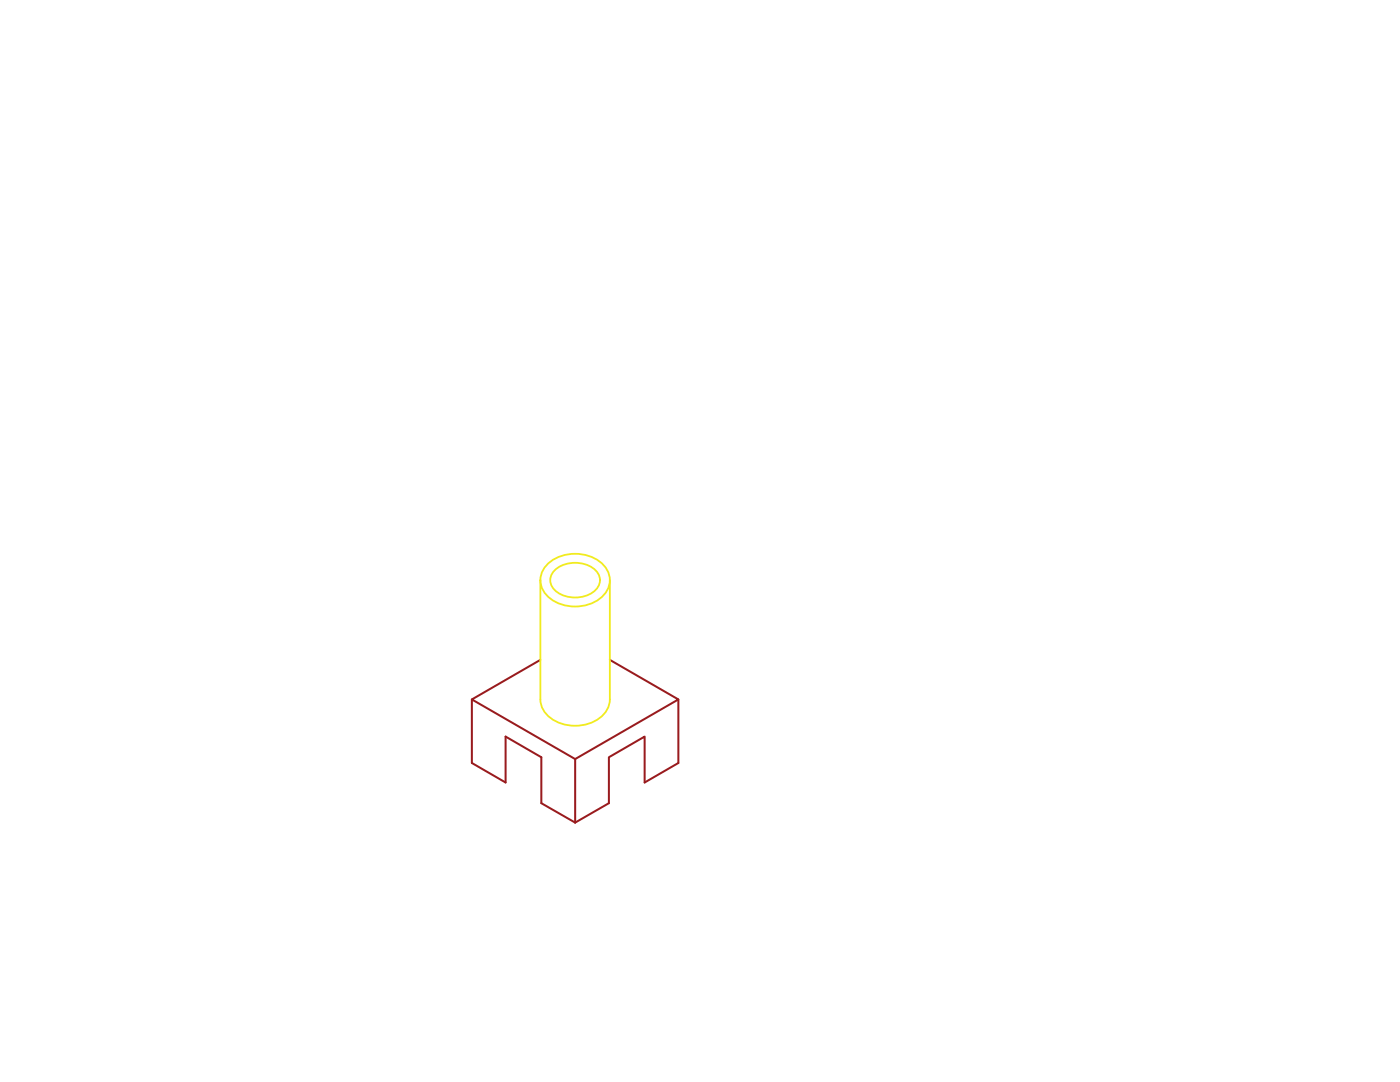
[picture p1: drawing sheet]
<svg xmlns="http://www.w3.org/2000/svg" width="279mm" height="216mm" viewBox="0 0 279 216" stroke-linecap="round" stroke-linejoin="round" font-family="sans-serif">
<!-- layer: 0 -->
<path d="M94.2 139.6v12.6l6.7 3.9v-9.1l7.1 4.1v9.2l6.8 3.8M107.8 131.7l-13.6 7.9 20.6 11.9 20.6-11.9-13.7-7.9M135.4 139.6v12.6l-6.7 3.9v-9.1l-7.2 4.1v9.2l-6.7 3.8M114.8 151.5v12.6" fill="none" stroke="#991b1e" stroke-width=".4"/>
<path d="M107.8 115.8v23.8a5.6 5.6 0 0 0 4.8 4.9 8 8 0 0 0 8.3-2.5l.7-1.6 .1-.8v-23.8M109.2 112.7a8.2 8.2 0 0 1 11.7 .6 4.4 4.4 0 0 1-1.2 6.2 8.2 8.2 0 0 1-11.1-1.3 4.2 4.2 0 0 1 .6-5.5zM110.5 114a6.2 6.2 0 0 1 8.6 0 2.8 2.8 0 0 1-1.1 4.4 6.3 6.3 0 0 1-7.5-.9 2.59 2.59 0 0 1 0-3.5z" fill="none" stroke="#f1eb1f" stroke-width=".36"/>
</svg>
